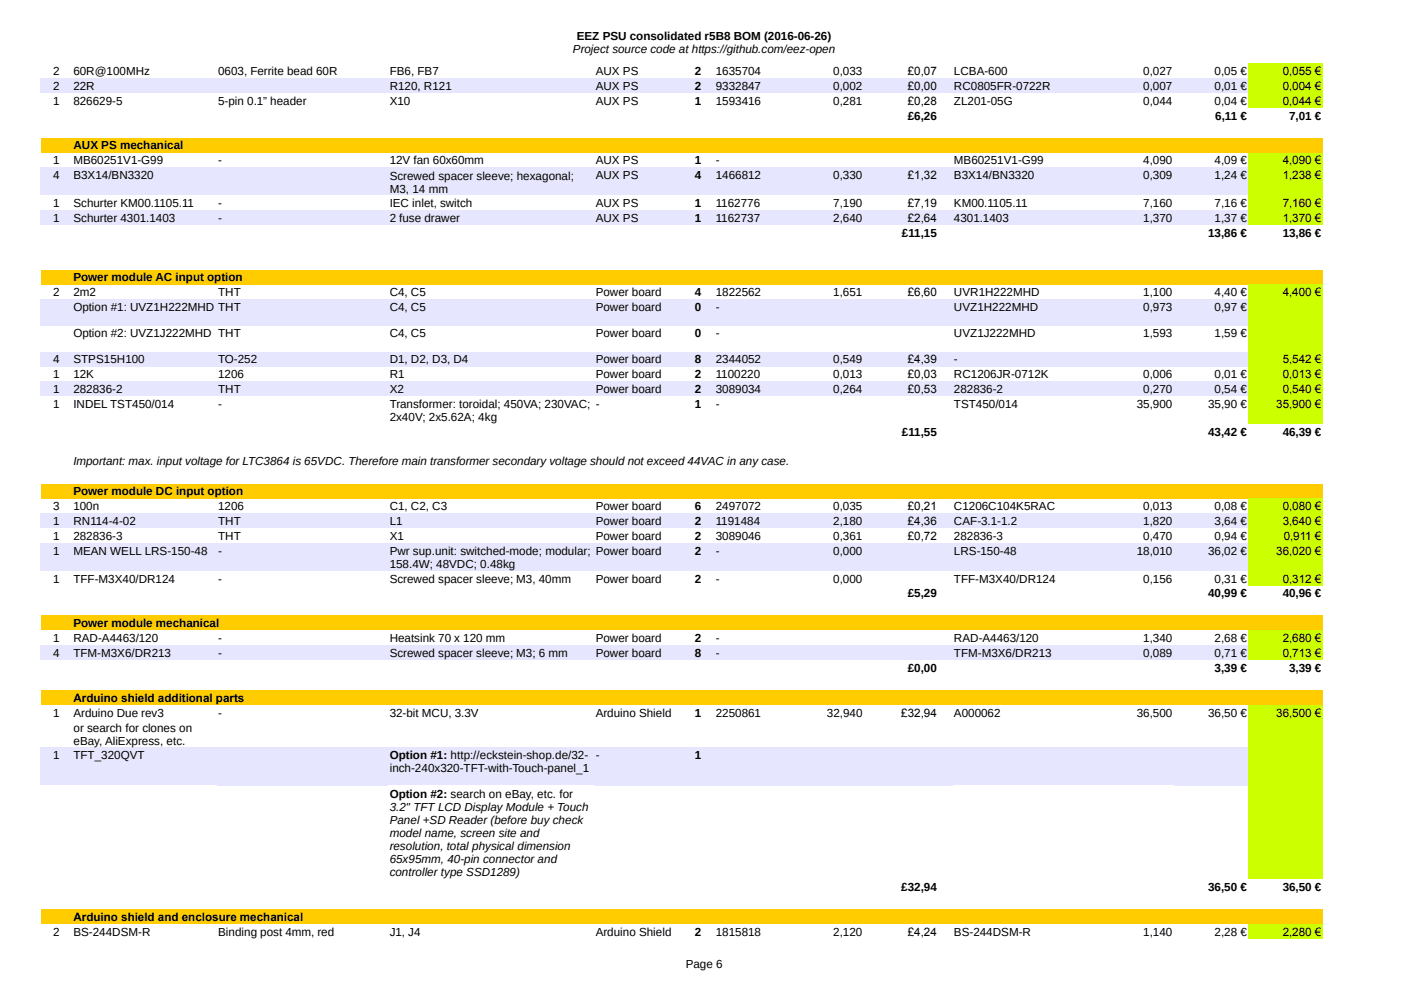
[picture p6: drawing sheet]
<svg xmlns="http://www.w3.org/2000/svg" width="297mm" height="210mm" viewBox="0 0 297 210" stroke-linecap="round" stroke-linejoin="round" font-family="sans-serif">
<defs><g id="words">
<g font-size="2.5">
<text x="121.5" y="11.2">Project source code at https://github.com/eez-open</text>
<text x="122.3" y="8.4">EEZ PSU consolidated r5B8 BOM (2016-06-26)</text>
<text x="11.3" y="15.9">2</text>
<text x="15.6" y="15.9">60R@100MHz</text>
<text x="46.2" y="15.9">0603, Ferrite bead 60R</text>
<text x="82.6" y="15.9">FB6, FB7</text>
<text x="126.3" y="15.9">AUX PS</text>
<text x="147.3" y="15.9">2</text>
<text x="151.8" y="15.9">1635704</text>
<text x="176.7" y="15.9">0,033</text>
<text x="192.5" y="15.9">£0,07</text>
<text x="202.2" y="15.9">LCBA-600</text>
<text x="242.4" y="15.9">0,027</text>
<text x="257.5" y="15.9">0,05 €</text>
<text x="272" y="15.9">0,055 €</text>
<text x="11.3" y="19.1">2</text>
<text x="11.3" y="22.2">1</text>
<text x="15.6" y="19.1">22R</text>
<text x="15.6" y="22.2">826629-5</text>
<text x="46.2" y="22.2">5-pin 0.1” header</text>
<text x="82.6" y="19.1">R120, R121</text>
<text x="82.6" y="22.2">X10</text>
<text x="126.3" y="19.1">AUX PS</text>
<text x="126.3" y="22.2">AUX PS</text>
<text x="147.3" y="19.1">2</text>
<text x="147.3" y="22.2">1</text>
<text x="151.8" y="19.1">9332847</text>
<text x="151.8" y="22.2">1593416</text>
<text x="176.7" y="19.1">0,002</text>
<text x="176.7" y="22.2">0,281</text>
<text x="192.5" y="19.1">£0,00</text>
<text x="192.5" y="22.2">£0,28</text>
<text x="202.2" y="19.1">RC0805FR-0722R</text>
<text x="202.2" y="22.2">ZL201-05G</text>
<text x="242.4" y="19.1">0,007</text>
<text x="242.4" y="22.2">0,044</text>
<text x="257.5" y="19.1">0,01 €</text>
<text x="257.5" y="22.2">0,04 €</text>
<text x="272" y="19.1">0,004 €</text>
<text x="272" y="22.2">0,044 €</text>
<text x="192.5" y="25.4">£6,26</text>
<text x="257.7" y="25.4">6,11 €</text>
<text x="273.3" y="25.4">7,01 €</text>
<text x="11.3" y="34.9">1</text>
<text x="15.6" y="31.6">AUX PS mechanical</text>
<text x="15.6" y="34.9">MB60251V1-G99</text>
<text x="46.2" y="34.9">-</text>
<text x="82.6" y="34.9">12V fan 60x60mm</text>
<text x="126.3" y="34.9">AUX PS</text>
<text x="147.3" y="34.9">1</text>
<text x="151.8" y="34.9">-</text>
<text x="202.2" y="34.9">MB60251V1-G99</text>
<text x="242.4" y="34.9">4,090</text>
<text x="257.5" y="34.9">4,09 €</text>
<text x="272" y="34.9">4,090 €</text>
<text x="11.3" y="38">4</text>
<text x="15.6" y="38">B3X14/BN3320</text>
<text x="82.6" y="38.1">Screwed spacer sleeve; hexagonal;</text>
<text x="82.6" y="40.8">M3, 14 mm</text>
<text x="126.3" y="38">AUX PS</text>
<text x="147.3" y="38">4</text>
<text x="151.8" y="38">1466812</text>
<text x="176.7" y="38">0,330</text>
<text x="192.5" y="38">£1,32</text>
<text x="202.2" y="38">B3X14/BN3320</text>
<text x="242.4" y="38">0,309</text>
<text x="257.5" y="38">1,24 €</text>
<text x="272" y="38">1,238 €</text>
<text x="11.3" y="43.9">1</text>
<text x="11.3" y="47">1</text>
<text x="15.6" y="43.9">Schurter KM00.1105.11</text>
<text x="15.6" y="47">Schurter 4301.1403</text>
<text x="46.2" y="43.9">-</text>
<text x="46.2" y="47">-</text>
<text x="82.6" y="43.9">IEC inlet, switch</text>
<text x="82.6" y="47">2 fuse drawer</text>
<text x="126.3" y="43.9">AUX PS</text>
<text x="126.3" y="47">AUX PS</text>
<text x="147.3" y="43.9">1</text>
<text x="147.3" y="47">1</text>
<text x="151.8" y="43.9">1162776</text>
<text x="151.8" y="47">1162737</text>
<text x="176.7" y="43.9">7,190</text>
<text x="176.7" y="47">2,640</text>
<text x="192.5" y="43.9">£7,19</text>
<text x="192.5" y="47">£2,64</text>
<text x="202.2" y="43.9">KM00.1105.11</text>
<text x="202.2" y="47">4301.1403</text>
<text x="242.4" y="43.9">7,160</text>
<text x="242.4" y="47">1,370</text>
<text x="257.5" y="43.9">7,16 €</text>
<text x="257.5" y="47">1,37 €</text>
<text x="272" y="43.9">7,160 €</text>
<text x="272" y="47">1,370 €</text>
<text x="191.2" y="50.2">£11,15</text>
<text x="256.2" y="50.2">13,86 €</text>
<text x="272" y="50.2">13,86 €</text>
<text x="15.6" y="59.7">Power module AC input option</text>
<text x="11.3" y="62.8">2</text>
<text x="15.6" y="62.8">2m2</text>
<text x="15.6" y="66">Option #1: UVZ1H222MHD THT</text>
<text x="46.2" y="62.8">THT</text>
<text x="82.6" y="62.8">C4, C5</text>
<text x="82.6" y="66">C4, C5</text>
<text x="126.3" y="62.8">Power board</text>
<text x="126.3" y="66">Power board</text>
<text x="147.3" y="62.8">4</text>
<text x="147.3" y="66">0</text>
<text x="151.8" y="62.8">1822562</text>
<text x="151.8" y="66">-</text>
<text x="176.7" y="62.8">1,651</text>
<text x="192.5" y="62.8">£6,60</text>
<text x="202.2" y="62.8">UVR1H222MHD</text>
<text x="202.2" y="66">UVZ1H222MHD</text>
<text x="242.4" y="62.8">1,100</text>
<text x="242.4" y="66">0,973</text>
<text x="257.5" y="62.8">4,40 €</text>
<text x="257.5" y="66">0,97 €</text>
<text x="272" y="62.8">4,400 €</text>
<text x="15.6" y="71.5">Option #2: UVZ1J222MHD THT</text>
<text x="82.6" y="71.5">C4, C5</text>
<text x="126.3" y="71.5">Power board</text>
<text x="147.3" y="71.5">0</text>
<text x="151.8" y="71.5">-</text>
<text x="202.2" y="71.5">UVZ1J222MHD</text>
<text x="242.4" y="71.5">1,593</text>
<text x="257.5" y="71.5">1,59 €</text>
<text x="11.3" y="77">4</text>
<text x="15.6" y="77">STPS15H100</text>
<text x="46.2" y="77">TO-252</text>
<text x="82.6" y="77">D1, D2, D3, D4</text>
<text x="126.3" y="77">Power board</text>
<text x="147.3" y="77">8</text>
<text x="151.8" y="77">2344052</text>
<text x="176.7" y="77">0,549</text>
<text x="192.5" y="77">£4,39</text>
<text x="202.2" y="77">-</text>
<text x="272" y="77">5,542 €</text>
<text x="11.3" y="80.2">1</text>
<text x="11.3" y="83.4">1</text>
<text x="15.6" y="80.2">12K</text>
<text x="15.6" y="83.4">282836-2</text>
<text x="46.2" y="80.2">1206</text>
<text x="46.2" y="83.4">THT</text>
<text x="82.6" y="80.2">R1</text>
<text x="82.6" y="83.4">X2</text>
<text x="126.3" y="80.2">Power board</text>
<text x="126.3" y="83.4">Power board</text>
<text x="147.3" y="80.2">2</text>
<text x="147.3" y="83.4">2</text>
<text x="151.8" y="80.2">1100220</text>
<text x="151.8" y="83.4">3089034</text>
<text x="176.7" y="80.2">0,013</text>
<text x="176.7" y="83.4">0,264</text>
<text x="192.5" y="80.2">£0,03</text>
<text x="192.5" y="83.4">£0,53</text>
<text x="202.2" y="80.2">RC1206JR-0712K</text>
<text x="202.2" y="83.4">282836-2</text>
<text x="242.4" y="80.2">0,006</text>
<text x="242.4" y="83.4">0,270</text>
<text x="257.5" y="80.2">0,01 €</text>
<text x="257.5" y="83.4">0,54 €</text>
<text x="272" y="80.2">0,013 €</text>
<text x="272" y="83.4">0,540 €</text>
<text x="11.3" y="86.5">1</text>
<text x="15.6" y="86.5">INDEL TST450/014</text>
<text x="46.2" y="86.5">-</text>
<text x="82.6" y="86.5">Transformer: toroidal; 450VA; 230VAC; -</text>
<text x="82.6" y="89.3">2x40V; 2x5.62A; 4kg</text>
<text x="147.3" y="86.5">1</text>
<text x="151.8" y="86.5">-</text>
<text x="202.2" y="86.5">TST450/014</text>
<text x="241" y="86.5">35,900</text>
<text x="256.2" y="86.5">35,90 €</text>
<text x="270.6" y="86.5">35,900 €</text>
<text x="191.2" y="92.4">£11,55</text>
<text x="256.2" y="92.4">43,42 €</text>
<text x="272" y="92.4">46,39 €</text>
<text x="15.6" y="98.6">Important: max. input voltage for LTC3864 is 65VDC. Therefore main transformer secondary voltage should not exceed 44VAC in any case.</text>
<text x="15.6" y="105">Power module DC input option</text>
<text x="11.3" y="108.2">3</text>
<text x="11.3" y="111.3">1</text>
<text x="15.6" y="108.2">100n</text>
<text x="15.6" y="111.3">RN114-4-02</text>
<text x="46.2" y="108.2">1206</text>
<text x="46.2" y="111.3">THT</text>
<text x="82.6" y="108.2">C1, C2, C3</text>
<text x="82.6" y="111.3">L1</text>
<text x="126.3" y="108.2">Power board</text>
<text x="126.3" y="111.3">Power board</text>
<text x="147.3" y="108.2">6</text>
<text x="147.3" y="111.3">2</text>
<text x="151.8" y="108.2">2497072</text>
<text x="151.8" y="111.3">1191484</text>
<text x="176.7" y="108.2">0,035</text>
<text x="176.7" y="111.3">2,180</text>
<text x="192.5" y="108.2">£0,21</text>
<text x="192.5" y="111.3">£4,36</text>
<text x="202.2" y="108.2">C1206C104K5RAC</text>
<text x="202.2" y="111.3">CAF-3.1-1.2</text>
<text x="242.4" y="108.2">0,013</text>
<text x="242.4" y="111.3">1,820</text>
<text x="257.5" y="108.2">0,08 €</text>
<text x="257.5" y="111.3">3,64 €</text>
<text x="272" y="108.2">0,080 €</text>
<text x="272" y="111.3">3,640 €</text>
<text x="11.3" y="114.5">1</text>
<text x="11.3" y="117.7">1</text>
<text x="15.6" y="114.5">282836-3</text>
<text x="15.6" y="117.7">MEAN WELL LRS-150-48</text>
<text x="46.2" y="114.5">THT</text>
<text x="46.2" y="117.7">-</text>
<text x="82.6" y="114.5">X1</text>
<text x="82.6" y="117.7">Pwr sup.unit: switched-mode; modular; Power board</text>
<text x="126.3" y="114.5">Power board</text>
<text x="147.3" y="114.5">2</text>
<text x="147.3" y="117.7">2</text>
<text x="151.8" y="114.5">3089046</text>
<text x="151.8" y="117.7">-</text>
<text x="176.7" y="114.5">0,361</text>
<text x="176.7" y="117.7">0,000</text>
<text x="192.5" y="114.5">£0,72</text>
<text x="202.2" y="114.5">282836-3</text>
<text x="202.2" y="117.7">LRS-150-48</text>
<text x="241" y="117.7">18,010</text>
<text x="242.4" y="114.5">0,470</text>
<text x="256.2" y="117.7">36,02 €</text>
<text x="257.5" y="114.5">0,94 €</text>
<text x="270.6" y="117.7">36,020 €</text>
<text x="272.2" y="114.5">0,911 €</text>
<text x="11.3" y="123.5">1</text>
<text x="15.6" y="123.5">TFF-M3X40/DR124</text>
<text x="46.2" y="123.5">-</text>
<text x="82.6" y="123.5">Screwed spacer sleeve; M3, 40mm</text>
<text x="82.6" y="120.4">158.4W; 48VDC; 0.48kg</text>
<text x="126.3" y="123.5">Power board</text>
<text x="147.3" y="123.5">2</text>
<text x="151.8" y="123.5">-</text>
<text x="176.7" y="123.5">0,000</text>
<text x="202.2" y="123.5">TFF-M3X40/DR124</text>
<text x="242.4" y="123.5">0,156</text>
<text x="257.5" y="123.5">0,31 €</text>
<text x="272" y="123.5">0,312 €</text>
<text x="192.5" y="126.7">£5,29</text>
<text x="256.2" y="126.7">40,99 €</text>
<text x="272" y="126.7">40,96 €</text>
<text x="11.3" y="136.1">1</text>
<text x="15.6" y="133">Power module mechanical</text>
<text x="15.6" y="136.1">RAD-A4463/120</text>
<text x="46.2" y="136.1">-</text>
<text x="82.6" y="136.1">Heatsink 70 x 120 mm</text>
<text x="126.3" y="136.1">Power board</text>
<text x="147.3" y="136.1">2</text>
<text x="151.8" y="136.1">-</text>
<text x="202.2" y="136.1">RAD-A4463/120</text>
<text x="242.4" y="136.1">1,340</text>
<text x="257.5" y="136.1">2,68 €</text>
<text x="272" y="136.1">2,680 €</text>
<text x="11.3" y="139.3">4</text>
<text x="15.6" y="139.3">TFM-M3X6/DR213</text>
<text x="46.2" y="139.3">-</text>
<text x="82.6" y="139.3">Screwed spacer sleeve; M3; 6 mm</text>
<text x="126.3" y="139.3">Power board</text>
<text x="147.3" y="139.3">8</text>
<text x="151.8" y="139.3">-</text>
<text x="192.5" y="142.5">£0,00</text>
<text x="202.2" y="139.3">TFM-M3X6/DR213</text>
<text x="242.4" y="139.3">0,089</text>
<text x="257.5" y="139.3">0,71 €</text>
<text x="257.5" y="142.5">3,39 €</text>
<text x="272" y="139.3">0,713 €</text>
<text x="273.3" y="142.5">3,39 €</text>
<text x="15.6" y="148.8">Arduino shield additional parts</text>
<text x="11.3" y="151.9">1</text>
<text x="15.6" y="151.9">Arduino Due rev3</text>
<text x="15.6" y="155.1">or search for clones on</text>
<text x="46.2" y="151.9">-</text>
<text x="82.6" y="151.9">32-bit MCU, 3.3V</text>
<text x="126.3" y="151.9">Arduino Shield</text>
<text x="147.3" y="151.9">1</text>
<text x="151.8" y="151.9">2250861</text>
<text x="175.3" y="151.9">32,940</text>
<text x="191.1" y="151.9">£32,94</text>
<text x="202.2" y="151.9">A000062</text>
<text x="241" y="151.9">36,500</text>
<text x="256.2" y="151.9">36,50 €</text>
<text x="270.6" y="151.9">36,500 €</text>
<text x="11.3" y="161">1</text>
<text x="15.6" y="161">TFT_320QVT</text>
<text x="15.6" y="157.9">eBay, AliExpress, etc.</text>
<text x="82.6" y="161">Option #1: http://eckstein-shop.de/32- -</text>
<text x="147.3" y="161">1</text>
<text x="82.6" y="163.8">inch-240x320-TFT-with-Touch-panel_1</text>
<text x="82.6" y="169.2">Option #2: search on eBay, etc. for</text>
<text x="82.6" y="171.9">3.2&quot; TFT LCD Display Module + Touch</text>
<text x="82.6" y="174.7">Panel +SD Reader (before buy check</text>
<text x="82.6" y="177.5">model name, screen site and</text>
<text x="82.6" y="180.2">resolution, total physical dimension</text>
<text x="82.6" y="183">65x95mm, 40-pin connector and</text>
<text x="82.6" y="185.8">controller type SSD1289)</text>
<text x="191.1" y="188.9">£32,94</text>
<text x="256.2" y="188.9">36,50 €</text>
<text x="272" y="188.9">36,50 €</text>
<text x="15.6" y="195.2">Arduino shield and enclosure mechanical</text>
<text x="11.3" y="198.4">2</text>
<text x="15.6" y="198.4">BS-244DSM-R</text>
<text x="46.2" y="198.4">Binding post 4mm, red</text>
<text x="82.6" y="198.4">J1, J4</text>
<text x="126.3" y="198.4">Arduino Shield</text>
<text x="147.3" y="198.4">2</text>
<text x="151.8" y="198.4">1815818</text>
<text x="176.7" y="198.4">2,120</text>
<text x="192.5" y="198.4">£4,24</text>
<text x="202.2" y="198.4">BS-244DSM-R</text>
<text x="242.4" y="198.4">1,140</text>
<text x="257.5" y="198.4">2,28 €</text>
<text x="272" y="198.4">2,280 €</text>
<text x="145.4" y="205.3">Page 6</text>
</g>
</g></defs>
<path d="M264.6 13.4h15.8v3.2h-15.8z" fill-rule="evenodd" fill="#cf0"/>
<path d="M8.6 16.6h256v3.2h-256z" fill-rule="evenodd" fill="#e6e6ff"/>
<g fill="#cf0">
<path d="M264.6 16.6h15.8v3.2h-15.8z" fill-rule="evenodd"/>
<path d="M264.6 19.7h15.8v3.2h-15.8z" fill-rule="evenodd"/>
</g>
<path d="M8.6 29.2h271.8v3.2h-271.8z" fill-rule="evenodd" fill="#fc0"/>
<path d="M264.6 32.3h15.8v3.2h-15.8z" fill-rule="evenodd" fill="#cf0"/>
<path d="M8.6 35.5h256v5.9h-256z" fill-rule="evenodd" fill="#e6e6ff"/>
<g fill="#cf0">
<path d="M264.6 35.5h15.8v5.9h-15.8z" fill-rule="evenodd"/>
<path d="M264.6 41.3h15.8v3.2h-15.8z" fill-rule="evenodd"/>
</g>
<path d="M8.6 44.5h256v3.2h-256z" fill-rule="evenodd" fill="#e6e6ff"/>
<path d="M264.6 44.5h15.8v3.2h-15.8z" fill-rule="evenodd" fill="#cf0"/>
<path d="M8.6 57.2h271.8v3.1h-271.8z" fill-rule="evenodd" fill="#fc0"/>
<path d="M264.6 60.3h15.8v3.2h-15.8z" fill-rule="evenodd" fill="#cf0"/>
<path d="M8.6 63.5h256v5.5h-256z" fill-rule="evenodd" fill="#e6e6ff"/>
<g fill="#cf0">
<path d="M264.6 63.5h15.8v5.5h-15.8z" fill-rule="evenodd"/>
<path d="M264.6 69h15.8v5.5h-15.8z" fill-rule="evenodd"/>
</g>
<path d="M8.6 74.5h256v3.2h-256z" fill-rule="evenodd" fill="#e6e6ff"/>
<g fill="#cf0">
<path d="M264.6 74.5h15.8v3.2h-15.8z" fill-rule="evenodd"/>
<path d="M264.6 77.7h15.8v3.2h-15.8z" fill-rule="evenodd"/>
</g>
<path d="M8.6 80.9h256v3.1h-256z" fill-rule="evenodd" fill="#e6e6ff"/>
<g fill="#cf0">
<path d="M264.6 80.9h15.8v3.1h-15.8z" fill-rule="evenodd"/>
<path d="M264.6 84h15.8v5.9h-15.8z" fill-rule="evenodd"/>
</g>
<path d="M8.6 102.5h271.8v3.2h-271.8z" fill-rule="evenodd" fill="#fc0"/>
<path d="M264.6 105.7h15.8v3.2h-15.8z" fill-rule="evenodd" fill="#cf0"/>
<path d="M8.6 108.8h256v3.2h-256z" fill-rule="evenodd" fill="#e6e6ff"/>
<g fill="#cf0">
<path d="M264.6 108.8h15.8v3.2h-15.8z" fill-rule="evenodd"/>
<path d="M264.6 112h15.8v3.1h-15.8z" fill-rule="evenodd"/>
</g>
<path d="M8.6 115.1h256v5.9h-256z" fill-rule="evenodd" fill="#e6e6ff"/>
<g fill="#cf0">
<path d="M264.6 115.1h15.8v5.9h-15.8z" fill-rule="evenodd"/>
<path d="M264.6 121h15.8v3.2h-15.8z" fill-rule="evenodd"/>
</g>
<path d="M8.6 130.5h271.8v3.1h-271.8z" fill-rule="evenodd" fill="#fc0"/>
<g fill="#fff">
<path d="M8.6 133.6h37.4v3.2h-37.4z" fill-rule="evenodd"/>
<path d="M82.3 133.6h43.7v3.2h-43.7z" fill-rule="evenodd"/>
<path d="M202 133.6h46.8v3.2h-46.8z" fill-rule="evenodd"/>
</g>
<path d="M264.6 133.6h15.8v3.2h-15.8z" fill-rule="evenodd" fill="#cf0"/>
<path d="M8.6 136.8h256v3.1h-256z" fill-rule="evenodd" fill="#e6e6ff"/>
<path d="M264.6 136.8h15.8v3.1h-15.8z" fill-rule="evenodd" fill="#cf0"/>
<path d="M8.6 146.3h271.8v3.1h-271.8z" fill-rule="evenodd" fill="#fc0"/>
<path d="M8.6 149.4h6.7v3.2h-6.7z" fill-rule="evenodd" fill="#fff"/>
<path d="M264.6 149.4h15.8v3.2h-15.8z" fill-rule="evenodd" fill="#cf0"/>
<g fill="#fff">
<path d="M8.6 152.6h37.4v5.9h-37.4z" fill-rule="evenodd"/>
<path d="M82.3 152.6h43.7v5.9h-43.7z" fill-rule="evenodd"/>
<path d="M202 152.6h46.8v5.9h-46.8z" fill-rule="evenodd"/>
</g>
<path d="M264.6 152.6h15.8v5.9h-15.8z" fill-rule="evenodd" fill="#cf0"/>
<path d="M8.6 158.5h256v8.2h-256z" fill-rule="evenodd" fill="#e6e6ff"/>
<path d="M264.6 158.5h15.8v8.2h-15.8z" fill-rule="evenodd" fill="#cf0"/>
<g fill="#fff">
<path d="M8.6 166.6h37.4v19.8h-37.4z" fill-rule="evenodd"/>
<path d="M82.3 166.6h43.7v19.8h-43.7z" fill-rule="evenodd"/>
<path d="M202 166.6h46.8v19.8h-46.8z" fill-rule="evenodd"/>
</g>
<path d="M264.6 166.6h15.8v19.8h-15.8z" fill-rule="evenodd" fill="#cf0"/>
<path d="M8.6 192.7h271.8v3.2h-271.8z" fill-rule="evenodd" fill="#fc0"/>
<g fill="#fff">
<path d="M8.6 195.8h37.4v3.2h-37.4z" fill-rule="evenodd"/>
<path d="M82.3 195.8h43.7v3.2h-43.7z" fill-rule="evenodd"/>
<path d="M202 195.8h46.8v3.2h-46.8z" fill-rule="evenodd"/>
</g>
<path d="M264.6 195.8h15.8v3.2h-15.8z" fill-rule="evenodd" fill="#cf0"/>
<use href="#words"/>
</svg>
